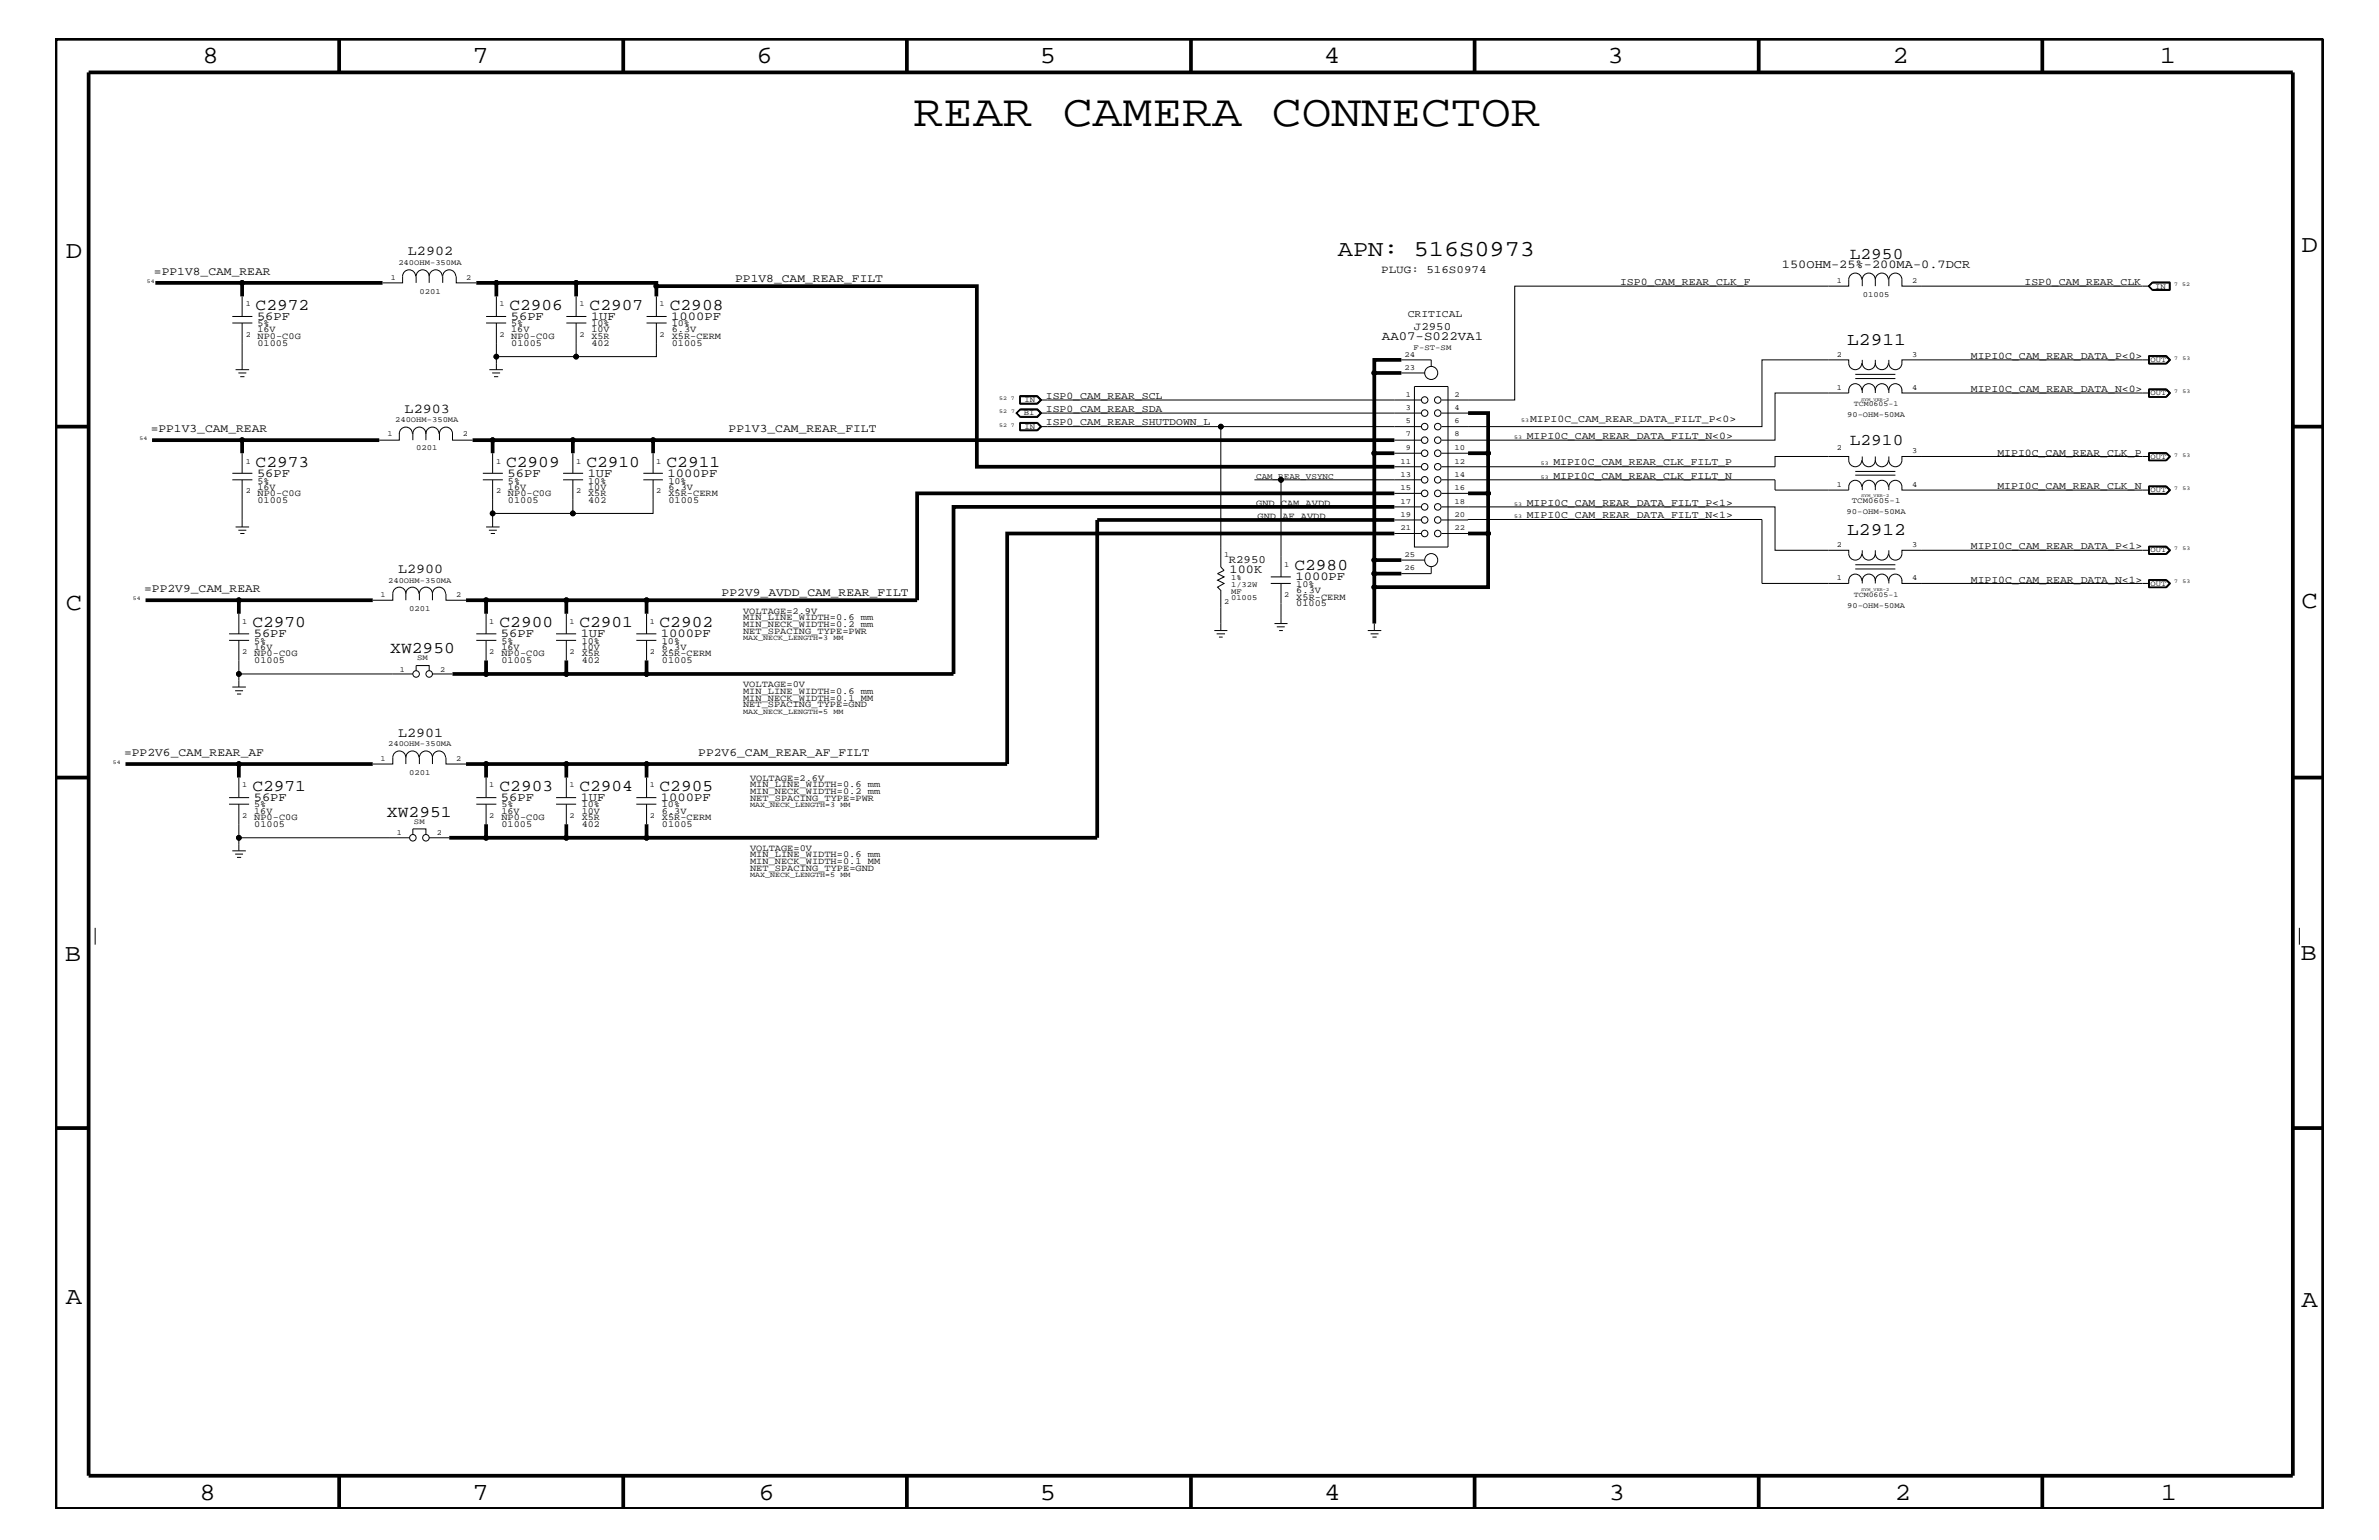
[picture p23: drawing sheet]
<svg xmlns="http://www.w3.org/2000/svg" width="432mm" height="279mm" viewBox="0 0 432 279" stroke-linecap="round" stroke-linejoin="round" font-family="sans-serif">
<defs><g id="words">
<text font-size="8.2" x="165.8" y="22.9">REAR CAMERA CONNECTOR</text>
<g font-size="4.5">
<text x="36.7" y="11.5">8</text>
<text x="85.8" y="11.5">7</text>
<text x="137.3" y="11.5">6</text>
<text x="188.7" y="11.5">5</text>
<text x="240.3" y="11.5">4</text>
<text x="291.8" y="11.5">3</text>
<text x="343.5" y="11.5">2</text>
<text x="392" y="11.5">1</text>
<text x="11.9" y="46.8">D</text>
<text x="417.7" y="45.7">D</text>
<text x="11.9" y="110.6">C</text>
<text x="417.7" y="110.3">C</text>
<text x="11.8" y="174.3">B</text>
<text x="417.6" y="174.2">B</text>
<text x="11.9" y="236.7">A</text>
<text x="417.7" y="237.1">A</text>
<text x="36.2" y="272.1">8</text>
<text x="85.8" y="272.1">7</text>
<text x="137.7" y="272.1">6</text>
<text x="188.7" y="272.1">5</text>
<text x="240.4" y="272.1">4</text>
<text x="292" y="272.1">3</text>
<text x="343.9" y="272.1">2</text>
<text x="392.2" y="272.1">1</text>
</g>
<text font-size="4.1" x="242.8" y="46.5">APN: 516S0973</text>
<g font-size="3.2">
<text x="335.3" y="62.6">L2911</text>
<text x="335.3" y="97.1">L2912</text>
</g>
<g font-size="3">
<text x="335.7" y="47">L2950</text>
<text x="46.4" y="56.2">C2972</text>
<text x="92.5" y="56.2">C2906</text>
<text x="107" y="56.2">C2907</text>
<text x="121.6" y="56.2">C2908</text>
<text x="335.7" y="80.8">L2910</text>
<text x="46.4" y="84.7">C2973</text>
<text x="91.9" y="84.7">C2909</text>
<text x="106.4" y="84.7">C2910</text>
<text x="121" y="84.7">C2911</text>
<text x="235" y="103.5">C2980</text>
<text x="45.8" y="113.7">C2970</text>
<text x="90.7" y="113.7">C2900</text>
<text x="105.2" y="113.7">C2901</text>
<text x="119.7" y="113.7">C2902</text>
<text x="70.8" y="118.5">XW2950</text>
<text x="45.8" y="143.5">C2971</text>
<text x="90.7" y="143.5">C2903</text>
<text x="105.2" y="143.5">C2904</text>
<text x="119.7" y="143.5">C2905</text>
<text x="70.2" y="148.2">XW2951</text>
</g>
<g font-size="2.5">
<text x="74" y="46.3">L2902</text>
<text x="73.4" y="74.9">L2903</text>
<text x="72.3" y="104">L2900</text>
<text x="72.3" y="133.6">L2901</text>
</g>
<text font-size="2.3" x="250.8" y="61.8">AA07-S022VA1</text>
<g font-size="2.2">
<text x="323.4" y="48.7">150OHM-25%-200MA-0.7DCR</text>
<text x="46.7" y="58">56PF</text>
<text x="92.7" y="58">56PF</text>
<text x="107.3" y="58">1UF</text>
<text x="121.8" y="58">1000PF</text>
<text x="46.7" y="86.5">56PF</text>
<text x="92.1" y="86.5">56PF</text>
<text x="106.7" y="86.5">1UF</text>
<text x="121.2" y="86.5">1000PF</text>
<text x="223.2" y="104">100K</text>
<text x="235.1" y="105.3">1000PF</text>
<text x="46.1" y="115.6">56PF</text>
<text x="90.9" y="115.6">56PF</text>
<text x="105.4" y="115.6">1UF</text>
<text x="120" y="115.6">1000PF</text>
<text x="46.1" y="145.3">56PF</text>
<text x="90.9" y="145.3">56PF</text>
<text x="105.4" y="145.3">1UF</text>
<text x="120" y="145.3">1000PF</text>
</g>
<g font-size="2.1">
<text x="27.9" y="49.9">=PP1V8_CAM_REAR</text>
<text x="133.4" y="51.1">PP1V8_CAM_REAR_FILT</text>
<text x="27.3" y="78.3">=PP1V3_CAM_REAR</text>
<text x="132.2" y="78.3">PP1V3_CAM_REAR_FILT</text>
<text x="26.2" y="107.5">=PP2V9_CAM_REAR</text>
<text x="131" y="108.1">PP2V9_AVDD_CAM_REAR_FILT</text>
<text x="22.5" y="137.2">=PP2V6_CAM_REAR_AF</text>
<text x="126.7" y="137.2">PP2V6_CAM_REAR_AF_FILT</text>
</g>
<g font-size="2">
<text x="250.7" y="49.6">PLUG: 516S0974</text>
<text x="256.6" y="59.8">J2950</text>
<text x="223" y="102.1">R2950</text>
</g>
<g font-size="1.9">
<text x="294" y="51.7">ISP0_CAM_REAR_CLK_F</text>
<text x="367.5" y="51.7">ISP0_CAM_REAR_CLK</text>
<text x="255.5" y="57.4">CRITICAL</text>
<text x="357.7" y="65.1">MIPI0C_CAM_REAR_DATA_P&lt;0&gt;</text>
<text x="357.7" y="71.1">MIPI0C_CAM_REAR_DATA_N&lt;0&gt;</text>
<text x="189.8" y="77.2">ISP0_CAM_REAR_SHUTDOWN_L</text>
<text x="189.8" y="74.7">ISP0_CAM_REAR_SDA</text>
<text x="189.8" y="72.3">ISP0_CAM_REAR_SCL</text>
<text x="277.7" y="76.6">MIPI0C_CAM_REAR_DATA_FILT_P&lt;0&gt;</text>
<text x="277.1" y="79.6">MIPI0C_CAM_REAR_DATA_FILT_N&lt;0&gt;</text>
<text x="362.5" y="82.7">MIPI0C_CAM_REAR_CLK_P</text>
<text x="281.9" y="84.4">MIPI0C_CAM_REAR_CLK_FILT_P</text>
<text x="281.9" y="86.9">MIPI0C_CAM_REAR_CLK_FILT_N</text>
<text x="362.5" y="88.7">MIPI0C_CAM_REAR_CLK_N</text>
<text x="277.1" y="94">MIPI0C_CAM_REAR_DATA_FILT_N&lt;1&gt;</text>
<text x="277.1" y="91.7">MIPI0C_CAM_REAR_DATA_FILT_P&lt;1&gt;</text>
<text x="357.7" y="99.6">MIPI0C_CAM_REAR_DATA_P&lt;1&gt;</text>
<text x="357.7" y="105.7">MIPI0C_CAM_REAR_DATA_N&lt;1&gt;</text>
</g>
<g font-size="1.7">
<text x="46.7" y="59.2">5%</text>
<text x="92.8" y="59.2">5%</text>
<text x="107.4" y="59.2">10%</text>
<text x="121.9" y="59.2">10%</text>
<text x="46.7" y="62.8">01005</text>
<text x="46.7" y="61.5">NP0-C0G</text>
<text x="46.7" y="60.3">16V</text>
<text x="92.8" y="62.8">01005</text>
<text x="92.8" y="61.5">NP0-C0G</text>
<text x="92.8" y="60.3">16V</text>
<text x="107.4" y="61.5">X5R</text>
<text x="107.4" y="60.3">10V</text>
<text x="107.4" y="62.8">402</text>
<text x="121.9" y="62.8">01005</text>
<text x="121.9" y="61.5">X5R-CERM</text>
<text x="121.9" y="60.3">6.3V</text>
<text x="46.7" y="88.8">16V</text>
<text x="46.7" y="87.7">5%</text>
<text x="92.2" y="88.8">16V</text>
<text x="92.2" y="87.7">5%</text>
<text x="106.8" y="88.8">10V</text>
<text x="106.8" y="87.7">10%</text>
<text x="121.3" y="88.8">6.3V</text>
<text x="121.3" y="87.7">10%</text>
<text x="46.7" y="91.2">01005</text>
<text x="46.7" y="90">NP0-C0G</text>
<text x="92.2" y="91.2">01005</text>
<text x="92.2" y="90">NP0-C0G</text>
<text x="106.8" y="91.2">402</text>
<text x="106.8" y="90">X5R</text>
<text x="121.3" y="90">X5R-CERM</text>
<text x="121.3" y="91.2">01005</text>
<text x="228" y="91.7">GND_CAM_AVDD</text>
<text x="228.3" y="94.2">GND_AF_AVDD</text>
<text x="235.3" y="107.6">6.3V</text>
<text x="235.3" y="106.5">10%</text>
<text x="134.9" y="113.7">MIN_NECK_WIDTH=0.2 mm</text>
<text x="134.9" y="112.6">MIN_LINE_WIDTH=0.6 mm</text>
<text x="134.9" y="111.4">VOLTAGE=2.9V</text>
<text x="235.3" y="110">01005</text>
<text x="235.3" y="108.8">X5R-CERM</text>
<text x="46.1" y="116.8">5%</text>
<text x="46.1" y="117.9">16V</text>
<text x="46.1" y="119.1">NP0-C0G</text>
<text x="91" y="119.1">NP0-C0G</text>
<text x="91" y="116.8">5%</text>
<text x="91" y="117.9">16V</text>
<text x="105.6" y="116.8">10%</text>
<text x="105.6" y="117.9">10V</text>
<text x="105.6" y="119.1">X5R</text>
<text x="120.1" y="119.1">X5R-CERM</text>
<text x="120.1" y="117.9">6.3V</text>
<text x="120.1" y="116.8">10%</text>
<text x="134.9" y="115">NET_SPACING_TYPE=PWR</text>
<text x="46.1" y="120.3">01005</text>
<text x="91" y="120.3">01005</text>
<text x="105.6" y="120.3">402</text>
<text x="120.1" y="120.3">01005</text>
<text x="134.9" y="125.9">MIN_LINE_WIDTH=0.6 mm</text>
<text x="134.9" y="124.7">VOLTAGE=0V</text>
<text x="134.9" y="127.1">MIN_NECK_WIDTH=0.1 MM</text>
<text x="134.9" y="128.3">NET_SPACING_TYPE=GND</text>
<text x="136.1" y="142.9">MIN_LINE_WIDTH=0.6 mm</text>
<text x="136.1" y="141.7">VOLTAGE=2.6V</text>
<text x="46.1" y="146.5">5%</text>
<text x="46.1" y="147.6">16V</text>
<text x="46.1" y="148.8">NP0-C0G</text>
<text x="91" y="147.6">16V</text>
<text x="91" y="148.8">NP0-C0G</text>
<text x="91" y="146.5">5%</text>
<text x="105.6" y="146.5">10%</text>
<text x="105.6" y="147.6">10V</text>
<text x="105.6" y="148.8">X5R</text>
<text x="120.1" y="147.6">6.3V</text>
<text x="120.1" y="148.8">X5R-CERM</text>
<text x="120.1" y="146.5">10%</text>
<text x="136.1" y="144">MIN_NECK_WIDTH=0.2 mm</text>
<text x="136.1" y="145.3">NET_SPACING_TYPE=PWR</text>
<text x="46.1" y="150.1">01005</text>
<text x="91" y="150.1">01005</text>
<text x="105.6" y="150.1">402</text>
<text x="120.1" y="150.1">01005</text>
<text x="136.1" y="155.6">MIN_LINE_WIDTH=0.6 mm</text>
<text x="136.1" y="154.4">VOLTAGE=0V</text>
<text x="136.1" y="156.8">MIN_NECK_WIDTH=0.1 MM</text>
<text x="136.1" y="158">NET_SPACING_TYPE=GND</text>
</g>
<text font-size="1.5" x="228" y="86.9">CAM_REAR_VSYNC</text>
<g font-size="1.4">
<text x="71" y="50.7">1</text>
<text x="72.3" y="48">240OHM-350MA</text>
<text x="76.1" y="53.3">0201</text>
<text x="84.6" y="50.7">2</text>
<text x="333.4" y="51.3">1</text>
<text x="338.1" y="53.9">01005</text>
<text x="347.1" y="51.3">2</text>
<text x="391.2" y="52.4">IN</text>
<text x="44.6" y="55.6">1</text>
<text x="90.7" y="55.6">1</text>
<text x="105.2" y="55.6">1</text>
<text x="119.7" y="55.6">1</text>
<text x="44.6" y="61.1">2</text>
<text x="90.7" y="61.1">2</text>
<text x="105.2" y="61.1">2</text>
<text x="119.7" y="61.1">2</text>
<text x="254.9" y="64.7">24</text>
<text x="256.6" y="63.4">F-ST-SM</text>
<text x="333.4" y="64.7">2</text>
<text x="347.1" y="64.7">3</text>
<text x="390.3" y="65.6">OUT</text>
<text x="254.9" y="67.1">23</text>
<text x="255.2" y="72">1</text>
<text x="264" y="72">2</text>
<text x="333.4" y="70.7">1</text>
<text x="347.1" y="70.7">4</text>
<text x="390.3" y="71.7">OUT</text>
<text x="71.7" y="76.6">240OHM-350MA</text>
<text x="185.8" y="75.4">BI</text>
<text x="185.9" y="72.9">IN</text>
<text x="185.9" y="77.8">IN</text>
<text x="255.2" y="76.8">5</text>
<text x="255.2" y="74.4">3</text>
<text x="264" y="76.8">6</text>
<text x="264" y="74.4">4</text>
<text x="335.3" y="75.7">90-OHM-50MA</text>
<text x="336.5" y="73.7">TCM0605-1</text>
<text x="70.4" y="79.2">1</text>
<text x="75.5" y="81.7">0201</text>
<text x="84" y="79.2">2</text>
<text x="255.2" y="79.2">7</text>
<text x="255.2" y="81.6">9</text>
<text x="264" y="81.6">10</text>
<text x="264" y="79.2">8</text>
<text x="333.4" y="81.6">2</text>
<text x="347.1" y="82.2">3</text>
<text x="390.3" y="83.3">OUT</text>
<text x="44.6" y="89.5">2</text>
<text x="44.6" y="84.1">1</text>
<text x="90.1" y="89.5">2</text>
<text x="90.1" y="84.1">1</text>
<text x="104.6" y="89.5">2</text>
<text x="104.6" y="84.1">1</text>
<text x="119.1" y="89.5">2</text>
<text x="119.1" y="84.1">1</text>
<text x="254.2" y="88.9">15</text>
<text x="254.2" y="84.1">11</text>
<text x="254.2" y="86.5">13</text>
<text x="264" y="88.9">16</text>
<text x="264" y="86.5">14</text>
<text x="264" y="84.1">12</text>
<text x="333.4" y="88.3">1</text>
<text x="347.1" y="88.3">4</text>
<text x="390.3" y="89.3">OUT</text>
<text x="254.2" y="93.8">19</text>
<text x="254.2" y="91.4">17</text>
<text x="264" y="93.8">20</text>
<text x="264" y="91.4">18</text>
<text x="335.2" y="93.3">90-OHM-50MA</text>
<text x="336.1" y="91.2">TCM0605-1</text>
<text x="222.2" y="101">1</text>
<text x="254.2" y="96.2">21</text>
<text x="254.9" y="101">25</text>
<text x="264" y="96.2">22</text>
<text x="333.4" y="99.3">2</text>
<text x="347.1" y="99.3">3</text>
<text x="390.3" y="100.2">OUT</text>
<text x="70.4" y="105.7">240OHM-350MA</text>
<text x="223.4" y="107.7">MF</text>
<text x="223.4" y="105.3">1%</text>
<text x="223.4" y="106.5">1/32W</text>
<text x="233.1" y="102.9">1</text>
<text x="254.9" y="103.5">26</text>
<text x="333.4" y="105.3">1</text>
<text x="347.1" y="105.3">4</text>
<text x="390.3" y="106.3">OUT</text>
<text x="43.9" y="113.1">1</text>
<text x="69.1" y="108.3">1</text>
<text x="74.3" y="110.9">0201</text>
<text x="82.8" y="108.3">2</text>
<text x="88.8" y="113.1">1</text>
<text x="103.4" y="113.1">1</text>
<text x="117.9" y="113.1">1</text>
<text x="222.2" y="109.5">2</text>
<text x="223.4" y="108.9">01005</text>
<text x="233.1" y="108.3">2</text>
<text x="335.3" y="110.3">90-OHM-50MA</text>
<text x="336.5" y="108.2">TCM0605-1</text>
<text x="43.9" y="118.6">2</text>
<text x="75.7" y="119.8">SM</text>
<text x="88.8" y="118.6">2</text>
<text x="103.4" y="118.6">2</text>
<text x="117.9" y="118.6">2</text>
<text x="134.9" y="116.2">MAX_NECK_LENGTH=3 MM</text>
<text x="72.6" y="121.9">1</text>
<text x="79.9" y="121.9">2</text>
<text x="134.9" y="129.6">MAX_NECK_LENGTH=5 MM</text>
<text x="70.4" y="135.3">240OHM-350MA</text>
<text x="43.9" y="142.9">1</text>
<text x="69.1" y="138">1</text>
<text x="74.3" y="140.6">0201</text>
<text x="82.8" y="138">2</text>
<text x="88.8" y="142.9">1</text>
<text x="103.4" y="142.9">1</text>
<text x="117.9" y="142.9">1</text>
<text x="43.9" y="148.4">2</text>
<text x="75.1" y="149.5">SM</text>
<text x="88.8" y="148.4">2</text>
<text x="103.4" y="148.4">2</text>
<text x="117.9" y="148.4">2</text>
<text x="136.1" y="146.5">MAX_NECK_LENGTH=3 MM</text>
<text x="72" y="151.6">1</text>
<text x="79.3" y="151.6">2</text>
<text x="136.1" y="159.2">MAX_NECK_LENGTH=5 MM</text>
</g>
<g font-size="1">
<text x="26.7" y="51.3">54</text>
<text x="394.6" y="51.9">7</text>
<text x="396.1" y="51.9">52</text>
<text x="394.6" y="65.3">7</text>
<text x="396.2" y="65.3">53</text>
<text x="394.6" y="71.3">7</text>
<text x="396.2" y="71.3">53</text>
<text x="181.4" y="75">52</text>
<text x="181.4" y="72.6">52 7</text>
<text x="181.4" y="77.4">52 7</text>
<text x="183.6" y="75">7</text>
<text x="276.1" y="76.6">53</text>
<text x="25.3" y="79.9">54</text>
<text x="274.8" y="79.6">53</text>
<text x="394.6" y="82.8">7</text>
<text x="396.2" y="82.8">53</text>
<text x="279.7" y="84.4">53</text>
<text x="279.7" y="86.9">53</text>
<text x="394.6" y="88.9">7</text>
<text x="396.2" y="88.9">53</text>
<text x="274.8" y="91.7">53</text>
<text x="274.8" y="94">53</text>
<text x="394.6" y="99.9">7</text>
<text x="396.2" y="99.9">53</text>
<text x="394.6" y="105.9">7</text>
<text x="396.2" y="105.9">53</text>
<text x="24.1" y="108.9">54</text>
<text x="20.5" y="138.6">54</text>
</g>
<g font-size=".8">
<text x="337.8" y="72.7">SYM_VER-2</text>
<text x="337.8" y="90.2">SYM_VER-2</text>
<text x="337.8" y="107.2">SYM_VER-2</text>
</g>
</g></defs>
<g fill="none" stroke="#000" stroke-width=".18">
<path d="M42.2 57.4h3.6M42.2 58.6h3.6M43.9 53.8v3.6M43.9 58.6v8.5M75.4 50.1a1.19 1.19 0 0 0-1.1-1.1 1.19 1.19 0 0 0-1.2 1.1v1.2h-3.7M77.9 50.1a1.19 1.19 0 0 0-1.2-1.1 1.19 1.19 0 0 0-1.2 1.1v1.2M77.9 50.1v1.2M77.9 50.1a1.19 1.19 0 0 1 1.2-1.1 1.19 1.19 0 0 1 1.2 1.1M82.7 50.1a1.19 1.19 0 0 0-1.2-1.1 1.19 1.19 0 0 0-1.1 1.1v1.2M82.8 50.1v1.2h3.6M88.2 57.4h3.7M88.2 58.6h3.7"/>
<path d="M90.1 58.6v6.1h14.5v-6.1M90.1 53.8v3.6M102.8 58.6h3.6M102.8 57.4h3.6M104.6 53.8v3.6M117.4 57.4h3.6M117.4 58.6h3.6M119.1 58.6v6.1h-14.5M119.1 53.8v3.6M337.9 50.7a1.19 1.19 0 0 0-1.2-1.2 1.19 1.19 0 0 0-1.1 1.2v1.2h-60.7v20.7h-13.3M340.4 50.7a1.19 1.19 0 0 1 1.2-1.2 1.19 1.19 0 0 1 1.2 1.2M340.4 50.7a1.19 1.19 0 0 0-1.2-1.2 1.19 1.19 0 0 0-1.2 1.2v1.2"/>
<path d="M340.4 50.7v1.2M342.8 51.9v-1.2a1.19 1.19 0 0 1 1.2-1.2 1.19 1.19 0 0 1 1.2 1.2v1.2h44.9M389.9 51.9l.8-.7h3.2v1.5h-3.2zM390 51.9l.7-.7h3.1v1.5M390 51.9l.7 .8M390 51.9l.7 .7h3.1M390.7 51.3l-.7 .6M390.7 51.3l-.6 .6 .6 .6h3v-1.2M390.7 51.3h3.1M42.8 67.1h2.4M43.3 67.7h1.4M43.6 68.3h.8"/>
<path d="M72.5 78.7a1.19 1.19 0 0 1 1.2-1.2 1.19 1.19 0 0 1 1.1 1.2M72.5 78.6v1.3h-3.7M74.9 78.7a1.19 1.19 0 0 1 1.2-1.2 1.19 1.19 0 0 1 1.2 1.2 1.19 1.19 0 0 1 1.2-1.2 1.19 1.19 0 0 1 1.2 1.2M74.9 78.6v1.3M77.3 78.6v1.3M79.8 78.7a1.19 1.19 0 0 1 1.1-1.2 1.19 1.19 0 0 1 1.2 1.2M79.8 78.6v1.3M82.1 78.6v1.3h3.7M88.8 67.1h2.5M89.3 67.7h1.5M89.7 68.3h.7M90.1 64.7v2.4"/>
<path d="M184.4 74.9l.8-.7h3.1l.8 .7-.8 .8h-3.1zM184.5 74.9l.7-.5h3.1l.6 .5-.6 .7h-3.1zM184.5 74.9l.7-.6h3.1l.7 .6-.7 .8h-3.1zM185.1 76.6h3.2l.8 .8-.8 .8h-3.2zM185.1 78.1h3.2M185.1 71.8h3.2l.8 .8-.8 .7h-3.2zM185.1 76.7h3.2M185.2 74.4l-.6 .5 .6 .6h3l.6-.6M185.2 76.7v1.4M185.2 74.4h3l.6 .5h69.2M185.2 72h3l.6 .6M185.2 76.8h3l.6 .6"/>
<path d="M185.2 71.9h3.1l.6 .7-.6 .6h-3.1zM188.3 71.8l.7 .8-.7 .7h-3.2M188.3 76.7l.7 .7-.7 .7M188.3 76.7l.6 .7-.6 .7M188.8 72.6h69.2M188.8 77.4h32.8M188.8 72.6l-.6 .6M188.8 77.4l-.6 .6h-3M253.1 79.9h4.9M254.4 65.3h5.4v1.2M254.4 67.7h4.2M256.7 70.1h6.1v29.1h-6.1z"/>
<path d="M258 77.4h-36.4v25.5l.6 .6-1.2 .6 1.2 .6-1.2 .6 1.2 .6-1.2 .6 .6 .6v7.3M261.6 74.9h4.9M335.6 70.7v.6h-13.4v8.6h-60.6M335.6 70.8a1.19 1.19 0 0 1 1.1-1.2 1.19 1.19 0 0 1 1.2 1.2M336.7 68.7h7.3M336.7 67.9h7.3M337.9 65.9a1.19 1.19 0 0 1-1.2 1.2 1.19 1.19 0 0 1-1.1-1.2v-.6h-15.8v12.1h-58.2M338 65.3a1.28 1.28 0 0 0 .4 1.5 1.28 1.28 0 0 0 1.5 0l.4-.5 .1-.4M338 70.7v.6M338 70.8a1.19 1.19 0 0 1 1.2-1.2 1.19 1.19 0 0 1 1.2 1.2 1.19 1.19 0 0 1 1.2-1.2 1.19 1.19 0 0 1 1.2 1.2M340.4 65.9a1.19 1.19 0 0 0 1.2 1.2 1.19 1.19 0 0 0 1.2-1.2M340.4 65.3v.6"/>
<path d="M340.4 70.7v.6M342.8 65.3a1.28 1.28 0 0 0 .4 1.5 1.28 1.28 0 0 0 1.5 0 1.51 1.51 0 0 0 .5-1.5h44.9M342.8 70.7v.6M342.8 70.8a1.19 1.19 0 0 1 1.2-1.2 1.19 1.19 0 0 1 1.2 1.2M345.2 70.7v.6h44.9M390 70.6h3.2l.7 .7-.7 .8M390 64.5h3.2l.8 .8-.8 .8h-3.2zM390 70.5h3.2l.8 .8-.8 .8h-3.2zM390.1 64.7h3l.6 .6-.6 .6h-3M393.1 70.7l.6 .6-.6 .7M393.1 70.7l.7 .6-.7 .7M393.1 70.7h-3v1.3h3"/>
<path d="M393.1 66l.7-.7-.7-.7h-3v1.4M393.2 64.5l.7 .8-.7 .7h-3.2M42.2 85.9h3.6M42.2 87.1h3.6M42.8 95.6h2.4M43.3 96.2h1.4M43.6 96.8h.8M43.9 82.2v3.7M43.9 87.1v8.5M87.6 85.9h3.7M87.6 87.1h3.7M88.2 95.6h2.5"/>
<path d="M88.7 96.2h1.5M89.1 96.8h.7M89.4 87.1v6.1h14.6v-6.1M89.4 82.2v3.7M89.4 93.2v2.4M102.2 87.1h3.6M102.2 85.9h3.6M104 82.2v3.7M116.8 85.9h3.5M116.8 87.1h3.5M118.5 87.1v6.1h-14.5M118.5 82.2v3.7"/>
<path d="M227.7 87.1h30.3M232.5 87.1v17.6M253.1 96.8h4.9M253.1 84.7h4.9M253.1 82.2h4.9M253.1 89.5h4.9M253.1 92h4.9M253.1 94.3h4.9M261.6 87.1h60.6v1.8h13.4a1.28 1.28 0 0 1 .3-1.5 1.28 1.28 0 0 1 1.5 0l.5 .5v.4M261.6 92h60.6v7.8h13.4a1.28 1.28 0 0 0 .3 1.5 1.28 1.28 0 0 0 1.5 .1l.5-.6v-.4M261.6 96.8h4.9M261.6 82.2h4.9"/>
<path d="M261.6 89.5h4.9M261.6 94.3h58.2v11.6h15.8v-.6M336.7 86.2h7.3M336.7 85.5h7.3M337.9 83.5a1.19 1.19 0 0 1-1.2 1.2 1.19 1.19 0 0 1-1.1-1.2v-.7h-13.4v1.9h-60.6M338 82.8a1.34 1.34 0 0 0 1.6 1.8 1.19 1.19 0 0 0 .8-1.1M338 99.8a1.28 1.28 0 0 0 .4 1.5 1.28 1.28 0 0 0 1.5 .1l.4-.6 .1-.4M340.4 88.3a1.19 1.19 0 0 1 1.2-1.2 1.19 1.19 0 0 1 1.2 1.2M340.4 83.5a1.19 1.19 0 0 0 1.2 1.2 1.19 1.19 0 0 0 1.2-1.2M340.4 88.3a1.19 1.19 0 0 0-1.2-1.2 1.19 1.19 0 0 0-1.2 1.2v.6M340.4 82.8v.7M340.4 88.3v.6"/>
<path d="M340.4 99.8v.6M342.8 82.8a1.34 1.34 0 0 0 1.6 1.8 1.41 1.41 0 0 0 .8-1.8h44.9M342.8 88.9a1.28 1.28 0 0 1 .4-1.5 1.28 1.28 0 0 1 1.5 0 1.51 1.51 0 0 1 .5 1.5h44.9M342.8 99.8a1.28 1.28 0 0 0 .4 1.5 1.28 1.28 0 0 0 1.5 .1 1.51 1.51 0 0 0 .5-1.6h44.9M390 88.2h3.2l.7 .7-.7 .7h-3.2M390 99.2h3.2l.7 .6-.7 .7h-3.2M390 88.2h3.2l.8 .7-.8 .8h-3.2zM390 99.1h3.2l.8 .7-.8 .8h-3.2zM390.1 88.3h3l.6 .6-.6 .6h-3M390.1 99.2h3l.6 .6-.6 .6h-3M390.1 88.2v1.4M390.1 99.2v1.3"/>
<path d="M393.1 82.2l.6 .6-.6 .7M393.1 82.2l.7 .6-.7 .7M393.1 88.2l.7 .7-.7 .7M393.1 99.2l.7 .6-.7 .7M393.1 82.2h-3v1.3h3M393.2 82.1l.8 .7-.8 .8M393.2 82.1l.7 .7-.7 .8M393.2 82.1h-3.2v1.5h3.2M41.6 115h3.6M41.6 116.2h3.6M43.4 111.4v3.6M43.4 116.2v8.4"/>
<path d="M73.7 107.7a1.19 1.19 0 0 1 1.1-1.2 1.19 1.19 0 0 1 1.2 1.2M73.7 107.7a1.19 1.19 0 0 0-1.2-1.2 1.19 1.19 0 0 0-1.2 1.2v1.2h-3.6M73.7 107.7v1.2M78.5 107.7a1.19 1.19 0 0 1 1.2-1.2 1.19 1.19 0 0 1 1.2 1.2M78.5 107.7a1.19 1.19 0 0 0-1.2-1.2 1.19 1.19 0 0 0-1.2 1.2v1.2M78.5 107.7v1.2M80.9 107.7v1.2h3.7M86.4 115h3.7M86.5 116.2h3.6M88.2 111.4v3.6M88.2 116.2v3.6M100.9 115h3.7"/>
<path d="M100.9 116.2h3.7M102.8 111.4v3.6M102.8 116.2v3.6M115.5 115h3.6M115.5 116.2h3.6M117.4 111.4v3.6M117.4 116.2v3.6M220.4 114.4h2.4M220.8 115h1.5M221.2 115.6h.7M230.6 104.7h3.7M230.6 105.9h3.7"/>
<path d="M231.3 113.1h2.4M231.7 113.7h1.5M232.2 114.4h.6M232.5 105.9v7.2M248.3 114.4h2.4M248.8 115h1.4M249.1 115.6h.8M249.4 113.1v1.3M254.4 101.6h4.2M259.8 102.9v1.2h-5.4M335.6 105.3a1.19 1.19 0 0 1 1.1-1.1 1.19 1.19 0 0 1 1.2 1.1M336.7 103.2h7.3"/>
<path d="M336.7 102.5h7.3M338 105.3v.6M338 105.3a1.19 1.19 0 0 1 1.2-1.1 1.19 1.19 0 0 1 1.2 1.1 1.19 1.19 0 0 1 1.2-1.1 1.19 1.19 0 0 1 1.2 1.1M340.4 100.4a1.19 1.19 0 0 0 1.2 1.2 1.19 1.19 0 0 0 1.2-1.2M340.4 105.3v.6M342.8 105.3v.6M342.8 105.3a1.19 1.19 0 0 1 1.2-1.1 1.19 1.19 0 0 1 1.2 1.1M345.2 105.3v.6h44.9M393.1 105.3l.6 .6-.6 .6M393.1 105.3l.7 .6-.7 .6M393.1 105.3h-3v1.2h3M393.2 105.2l.8 .7-.8 .7"/>
<path d="M393.2 105.2l.7 .7-.7 .7M393.2 105.2h-3.2v1.4h3.2M42.2 124.6h2.4M42.7 125.3h1.4M43 125.9h.8M43.4 122.3h31.5M73.7 137.4a1.19 1.19 0 0 1 1.1-1.2 1.19 1.19 0 0 1 1.2 1.2M73.7 137.4a1.19 1.19 0 0 0-1.2-1.2 1.19 1.19 0 0 0-1.2 1.2v1.2h-3.6M73.7 137.4v1.2M75.5 121.7v-.9h2.4v.9M78.5 122.3h3.6M78.5 137.4a1.19 1.19 0 0 1 1.2-1.2 1.19 1.19 0 0 1 1.2 1.2"/>
<path d="M78.5 137.4a1.19 1.19 0 0 0-1.2-1.2 1.19 1.19 0 0 0-1.2 1.2v1.2M78.5 137.4v1.2M80.9 137.4v1.2h3.7M41.6 144.7h3.6M41.6 145.9h3.6M42.2 154.4h2.4M42.7 155h1.4M43 155.6h.8M43.4 152h30.9M43.4 141.1v3.6M43.4 145.9v8.5M74.9 151.3v-.9h2.4v.9"/>
<path d="M77.9 152h3.6M86.4 144.7h3.7M86.5 145.9h3.6M88.2 141.1v3.6M88.2 145.9v3.6M100.9 144.7h3.7M100.9 145.9h3.7M102.8 141.1v3.6M102.8 145.9v3.6M115.5 144.7h3.6M115.5 145.9h3.6M117.4 141.1v3.6"/>
<path d="M117.4 145.9v3.6M17.3 168.3v3.1M417.3 168.3v3.1"/>
<circle cx="43.9" cy="51.3" r=".42"/>
<circle cx="90.1" cy="51.3" r=".42"/>
<circle cx="104.6" cy="51.3" r=".42"/>
<circle cx="119.1" cy="51.9" r=".42"/>
<circle cx="43.9" cy="79.9" r=".42"/>
<circle cx="89.4" cy="79.9" r=".42"/>
<circle cx="90.1" cy="64.7" r=".42"/>
<circle cx="104" cy="79.9" r=".42"/>
<circle cx="104.6" cy="64.7" r=".42"/>
<circle cx="118.5" cy="79.9" r=".42"/>
<circle cx="221.6" cy="77.4" r=".42"/>
<circle cx="249.4" cy="67.7" r=".42"/>
<circle cx="258.6" cy="77.4" r=".59"/>
<circle cx="258.6" cy="72.6" r=".59"/>
<circle cx="258.6" cy="79.9" r=".59"/>
<circle cx="258.6" cy="74.9" r=".59"/>
<circle cx="259.8" cy="67.7" r="1.19"/>
<circle cx="261" cy="77.4" r=".59"/>
<circle cx="261" cy="72.6" r=".59"/>
<circle cx="261" cy="74.9" r=".59"/>
<circle cx="261" cy="79.9" r=".59"/>
<circle cx="89.4" cy="93.2" r=".42"/>
<circle cx="104" cy="93.2" r=".42"/>
<circle cx="232.5" cy="87.1" r=".42"/>
<circle cx="249.4" cy="82.2" r=".42"/>
<circle cx="258.6" cy="96.8" r=".59"/>
<circle cx="258.6" cy="94.3" r=".59"/>
<circle cx="258.6" cy="84.7" r=".59"/>
<circle cx="258.6" cy="89.5" r=".59"/>
<circle cx="258.6" cy="92" r=".59"/>
<circle cx="258.6" cy="87.1" r=".59"/>
<circle cx="258.6" cy="82.2" r=".59"/>
<circle cx="261" cy="94.3" r=".59"/>
<circle cx="261" cy="87.1" r=".59"/>
<circle cx="261" cy="84.7" r=".59"/>
<circle cx="261" cy="89.5" r=".59"/>
<circle cx="261" cy="96.8" r=".59"/>
<circle cx="261" cy="82.2" r=".59"/>
<circle cx="261" cy="92" r=".59"/>
<circle cx="270.1" cy="96.8" r=".42"/>
<circle cx="270.1" cy="89.5" r=".42"/>
<circle cx="270.1" cy="82.2" r=".42"/>
<circle cx="43.4" cy="108.9" r=".42"/>
<circle cx="88.2" cy="108.9" r=".42"/>
<circle cx="102.8" cy="108.9" r=".42"/>
<circle cx="117.4" cy="108.9" r=".42"/>
<circle cx="249.4" cy="101.6" r=".42"/>
<circle cx="249.4" cy="106.5" r=".42"/>
<circle cx="249.4" cy="104.1" r=".42"/>
<circle cx="259.8" cy="101.6" r="1.19"/>
<circle cx="43.4" cy="122.3" r=".42"/>
<circle cx="43.4" cy="138.6" r=".42"/>
<circle cx="75.5" cy="122.3" r=".59"/>
<circle cx="77.9" cy="122.3" r=".59"/>
<circle cx="88.2" cy="122.3" r=".42"/>
<circle cx="88.2" cy="138.6" r=".42"/>
<circle cx="102.8" cy="122.3" r=".42"/>
<circle cx="102.8" cy="138.6" r=".42"/>
<circle cx="117.4" cy="122.3" r=".42"/>
<circle cx="117.4" cy="138.6" r=".42"/>
<circle cx="43.4" cy="152" r=".42"/>
<circle cx="74.9" cy="152" r=".59"/>
<circle cx="77.3" cy="152" r=".59"/>
<circle cx="88.2" cy="152" r=".42"/>
<circle cx="102.8" cy="152" r=".42"/>
<circle cx="117.4" cy="152" r=".42"/>
</g>
<g fill="none" stroke="#000" stroke-width=".68" stroke-linecap="butt">
<path d="M10.1 7h411.6v266.8h-411.6zM16.1 13.1h400.1v254.6h-400.1zM61.6 7v6.1M113.1 7v6.1M164.6 7v6.1M216.2 7v6.1M267.6 7v6.1M319.2 7v6.1M370.7 7v6.1M28.2 51.3h41.2M43.9 51.3v2.5M86.5 51.3h3.6"/>
<path d="M90.1 51.3h14.5v2.5M90.1 51.3v2.5M104.6 51.3h14.5v2.5M119.1 51.9h58.2v32.8h75.8M10.1 77.4h6M27.6 79.9h41.2M43.9 79.9v2.3M85.8 79.9h3.6M89.4 79.9h14.6v2.3M89.4 79.9v2.3M104 79.9h14.5v2.3M118.5 79.9h134.6"/>
<path d="M249.4 67.7v14.5M254.4 65.3h-5v2.4h5M266.5 74.9h3.6v7.3M416.2 77.4h5.5M253.1 82.2h-3.7v19.4h5M253.1 96.8h-70.3v41.8h-65.4M253.1 92h-80v30.3h-55.7M253.1 89.5h-86.6v19.4h-49.1M253.1 94.3h-54v57.7h-81.7M266.5 96.8h3.6v9.7h-20.7M266.5 82.2h3.6v7.3M266.5 89.5h3.6"/>
<path d="M270.1 89.5v7.3M26.4 108.9h41.3M43.4 108.9v2.5M84.6 108.9h3.6M88.2 119.8v2.5h14.6v-2.5M88.2 108.9h14.6v2.5M88.2 108.9v2.5M102.8 108.9h14.6v2.5M117.4 119.8v2.5h-14.6M249.4 101.6v2.5M254.4 104.1h-5v9M22.8 138.6h44.9"/>
<path d="M43.4 138.6v2.5M82.1 122.3h6.1M84.6 138.6h3.6M88.2 138.6h14.6v2.5M88.2 138.6v2.5M102.8 138.6h14.6v2.5M10.1 141.1h6M81.5 152h6.7M88.2 149.5v2.5M102.8 149.5v2.5h-14.6M117.4 149.5v2.5h-14.6M416.2 141.1h5.5"/>
<path d="M10.1 204.7h6M416.2 204.7h5.5M61.6 267.7v6.1M113.1 267.7v6.1M164.6 267.7v6.1M216.2 268v5.8M267.6 267.7v6.1M319.2 267.7v6.1M370.7 267.7v6.1"/>
</g>
<g fill="#000">
<circle cx="43.9" cy="51.3" r=".42"/>
<circle cx="90.1" cy="51.3" r=".42"/>
<circle cx="104.6" cy="51.3" r=".42"/>
<circle cx="119.1" cy="51.9" r=".42"/>
<circle cx="43.9" cy="79.9" r=".42"/>
<circle cx="89.4" cy="79.9" r=".42"/>
<circle cx="90.1" cy="64.7" r=".42"/>
<circle cx="104" cy="79.9" r=".42"/>
<circle cx="104.6" cy="64.7" r=".42"/>
<circle cx="118.5" cy="79.9" r=".42"/>
<circle cx="221.6" cy="77.4" r=".42"/>
<circle cx="249.4" cy="67.7" r=".42"/>
<circle cx="89.4" cy="93.2" r=".42"/>
<circle cx="104" cy="93.2" r=".42"/>
<circle cx="232.5" cy="87.1" r=".42"/>
<circle cx="249.4" cy="82.2" r=".42"/>
<circle cx="270.1" cy="96.8" r=".42"/>
<circle cx="270.1" cy="89.5" r=".42"/>
<circle cx="270.1" cy="82.2" r=".42"/>
<circle cx="43.4" cy="108.9" r=".42"/>
<circle cx="88.2" cy="108.9" r=".42"/>
<circle cx="102.8" cy="108.9" r=".42"/>
<circle cx="117.4" cy="108.9" r=".42"/>
<circle cx="249.4" cy="101.6" r=".42"/>
<circle cx="249.4" cy="106.5" r=".42"/>
<circle cx="249.4" cy="104.1" r=".42"/>
<circle cx="43.4" cy="122.3" r=".42"/>
<circle cx="43.4" cy="138.6" r=".42"/>
<circle cx="88.2" cy="122.3" r=".42"/>
<circle cx="88.2" cy="138.6" r=".42"/>
<circle cx="102.8" cy="122.3" r=".42"/>
<circle cx="102.8" cy="138.6" r=".42"/>
<circle cx="117.4" cy="122.3" r=".42"/>
<circle cx="117.4" cy="138.6" r=".42"/>
<circle cx="43.4" cy="152" r=".42"/>
<circle cx="88.2" cy="152" r=".42"/>
<circle cx="102.8" cy="152" r=".42"/>
<circle cx="117.4" cy="152" r=".42"/>
</g>
<use href="#words"/>
</svg>
